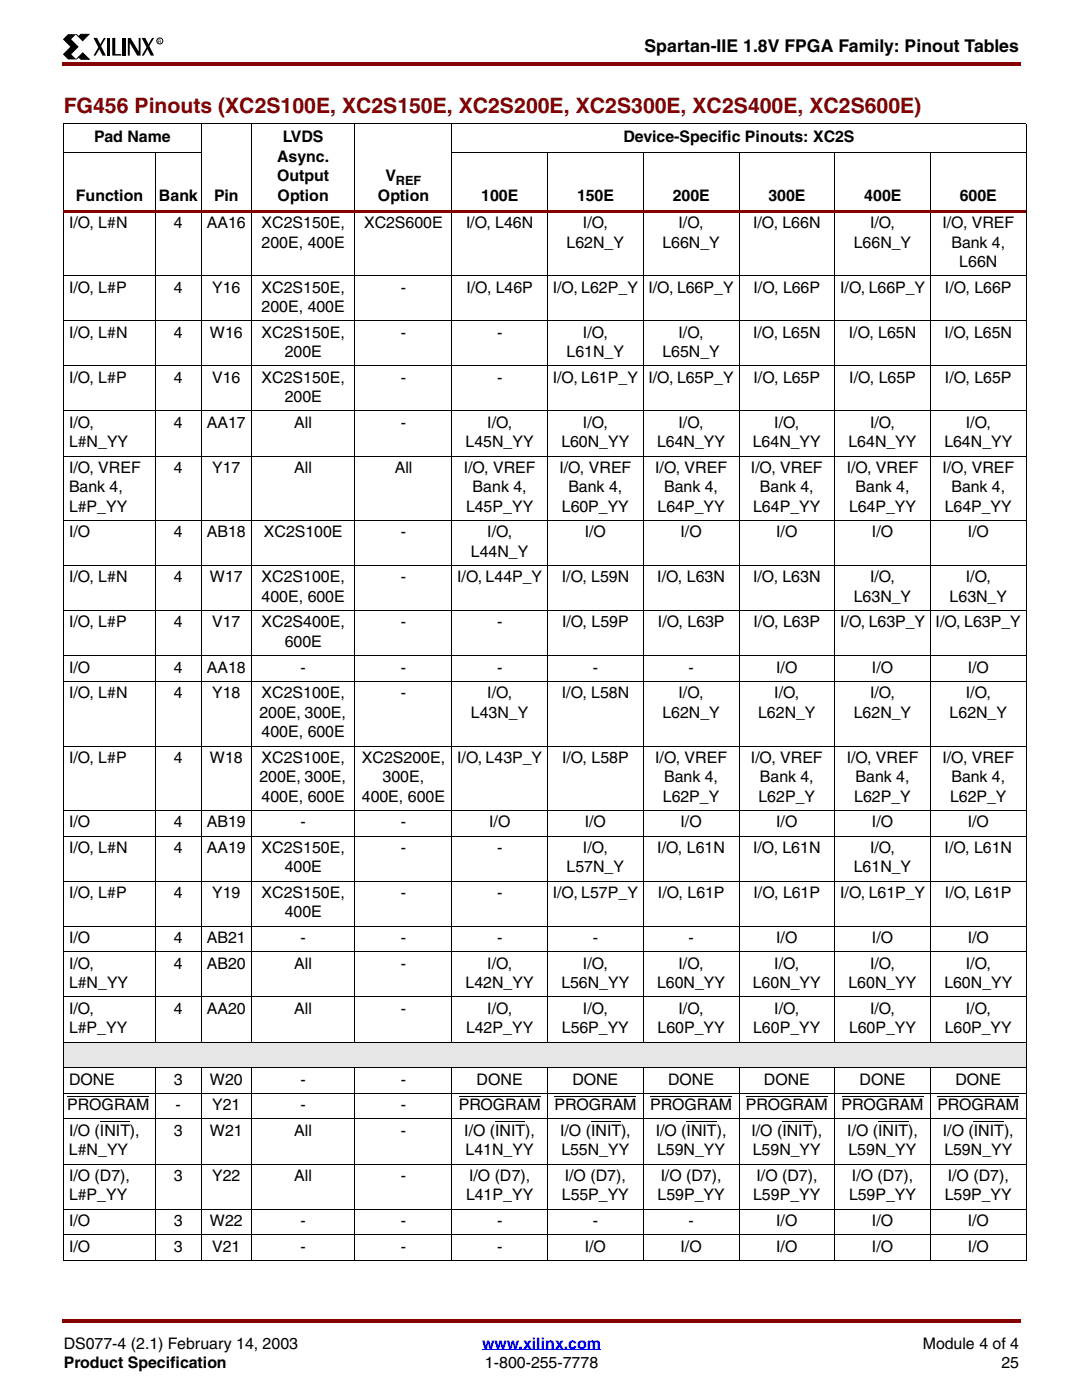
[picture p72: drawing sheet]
<svg xmlns="http://www.w3.org/2000/svg" width="216mm" height="279mm" viewBox="0 0 216 279" stroke-linecap="round" stroke-linejoin="round" font-family="sans-serif">
<defs><g id="words">
<text font-size="4.2" fill="#850000" x="12.7" y="22.6">FG456 Pinouts (XC2S100E, XC2S150E, XC2S200E, XC2S300E, XC2S400E, XC2S600E)</text>
<text font-size="3.5" x="128.5" y="10.5">Spartan-IIE 1.8V FPGA Family: Pinout Tables</text>
<g font-size="3.2">
<text x="18.8" y="28.4">Pad Name</text>
<text x="56.4" y="28.4">LVDS</text>
<text x="124.3" y="28.4">Device-Specific Pinouts: XC2S</text>
<text x="55.2" y="32.3">Async.</text>
<text x="15.1" y="40">Function</text>
<text x="31.7" y="40">Bank</text>
<text x="42.7" y="40">Pin</text>
<text x="55.2" y="36.2">Output</text>
<text x="55.3" y="40">Option</text>
<text x="75.4" y="40">Option</text>
<text x="76.8" y="36.2">V</text>
<text x="96" y="40">100E</text>
<text x="115.1" y="40">150E</text>
<text x="134.1" y="40">200E</text>
<text x="153.2" y="40">300E</text>
<text x="172.3" y="40">400E</text>
<text x="191.4" y="40">600E</text>
<text x="13.8" y="45.5">I/O, L#N</text>
<text x="34.7" y="45.5">4</text>
<text x="41.2" y="45.5">AA16</text>
<text x="52.2" y="45.5">XC2S150E,</text>
<text x="72.6" y="45.5">XC2S600E</text>
<text x="92.9" y="45.5">I/O, L46N</text>
<text x="116.2" y="45.5">I/O,</text>
<text x="135.3" y="45.5">I/O,</text>
<text x="150.2" y="45.5">I/O, L66N</text>
<text x="173.5" y="45.5">I/O,</text>
<text x="187.9" y="45.5">I/O, VREF</text>
<text x="52.2" y="49.4">200E, 400E</text>
<text x="113" y="49.4">L62N_Y</text>
<text x="132.1" y="49.4">L66N_Y</text>
<text x="170.3" y="49.4">L66N_Y</text>
<text x="189.7" y="49.4">Bank 4,</text>
<text x="191.3" y="53.3">L66N</text>
<text x="13.8" y="58.4">I/O, L#P</text>
<text x="34.7" y="58.4">4</text>
<text x="42.3" y="58.4">Y16</text>
<text x="52.2" y="58.4">XC2S150E,</text>
<text x="79.9" y="58.4">-</text>
<text x="93" y="58.4">I/O, L46P</text>
<text x="110.2" y="58.4">I/O, L62P_Y</text>
<text x="129.3" y="58.4">I/O, L66P_Y</text>
<text x="150.2" y="58.4">I/O, L66P</text>
<text x="167.5" y="58.4">I/O, L66P_Y</text>
<text x="188.4" y="58.4">I/O, L66P</text>
<text x="52.2" y="62.3">200E, 400E</text>
<text x="13.8" y="67.4">I/O, L#N</text>
<text x="34.7" y="67.4">4</text>
<text x="41.9" y="67.4">W16</text>
<text x="52.2" y="67.4">XC2S150E,</text>
<text x="56.8" y="71.2">200E</text>
<text x="79.9" y="67.4">-</text>
<text x="99.1" y="67.4">-</text>
<text x="113" y="71.2">L61N_Y</text>
<text x="116.2" y="67.4">I/O,</text>
<text x="132.1" y="71.2">L65N_Y</text>
<text x="135.3" y="67.4">I/O,</text>
<text x="150.2" y="67.4">I/O, L65N</text>
<text x="169.2" y="67.4">I/O, L65N</text>
<text x="188.3" y="67.4">I/O, L65N</text>
<text x="13.8" y="76.4">I/O, L#P</text>
<text x="34.7" y="76.4">4</text>
<text x="42.3" y="76.4">V16</text>
<text x="52.2" y="76.4">XC2S150E,</text>
<text x="79.9" y="76.4">-</text>
<text x="99.1" y="76.4">-</text>
<text x="110.2" y="76.4">I/O, L61P_Y</text>
<text x="129.3" y="76.4">I/O, L65P_Y</text>
<text x="150.2" y="76.4">I/O, L65P</text>
<text x="169.3" y="76.4">I/O, L65P</text>
<text x="188.4" y="76.4">I/O, L65P</text>
<text x="56.8" y="80.3">200E</text>
<text x="13.8" y="85.4">I/O,</text>
<text x="13.8" y="89.2">L#N_YY</text>
<text x="34.7" y="85.4">4</text>
<text x="41.2" y="85.4">AA17</text>
<text x="58.7" y="85.4">All</text>
<text x="79.9" y="85.4">-</text>
<text x="92.8" y="89.2">L45N_YY</text>
<text x="97.2" y="85.4">I/O,</text>
<text x="111.9" y="89.2">L60N_YY</text>
<text x="116.2" y="85.4">I/O,</text>
<text x="131" y="89.2">L64N_YY</text>
<text x="135.3" y="85.4">I/O,</text>
<text x="150.1" y="89.2">L64N_YY</text>
<text x="154.4" y="85.4">I/O,</text>
<text x="169.2" y="89.2">L64N_YY</text>
<text x="173.5" y="85.4">I/O,</text>
<text x="188.3" y="89.2">L64N_YY</text>
<text x="192.6" y="85.4">I/O,</text>
<text x="13.8" y="94.4">I/O, VREF</text>
<text x="34.7" y="94.4">4</text>
<text x="42.3" y="94.4">Y17</text>
<text x="58.7" y="94.4">All</text>
<text x="78.7" y="94.4">All</text>
<text x="92.5" y="94.4">I/O, VREF</text>
<text x="111.5" y="94.4">I/O, VREF</text>
<text x="130.6" y="94.4">I/O, VREF</text>
<text x="149.7" y="94.4">I/O, VREF</text>
<text x="168.8" y="94.4">I/O, VREF</text>
<text x="187.9" y="94.4">I/O, VREF</text>
<text x="13.8" y="98.3">Bank 4,</text>
<text x="94.2" y="98.3">Bank 4,</text>
<text x="113.3" y="98.3">Bank 4,</text>
<text x="132.4" y="98.3">Bank 4,</text>
<text x="151.5" y="98.3">Bank 4,</text>
<text x="170.6" y="98.3">Bank 4,</text>
<text x="189.7" y="98.3">Bank 4,</text>
<text x="13.8" y="102.1">L#P_YY</text>
<text x="13.8" y="107.2">I/O</text>
<text x="34.7" y="107.2">4</text>
<text x="41.2" y="107.2">AB18</text>
<text x="52.6" y="107.2">XC2S100E</text>
<text x="79.9" y="107.2">-</text>
<text x="92.9" y="102.1">L45P_YY</text>
<text x="97.2" y="107.2">I/O,</text>
<text x="112" y="102.1">L60P_YY</text>
<text x="116.6" y="107.2">I/O</text>
<text x="131.1" y="102.1">L64P_YY</text>
<text x="135.7" y="107.2">I/O</text>
<text x="150.2" y="102.1">L64P_YY</text>
<text x="154.8" y="107.2">I/O</text>
<text x="169.3" y="102.1">L64P_YY</text>
<text x="173.9" y="107.2">I/O</text>
<text x="188.4" y="102.1">L64P_YY</text>
<text x="193" y="107.2">I/O</text>
<text x="93.9" y="111.1">L44N_Y</text>
<text x="13.8" y="116.2">I/O, L#N</text>
<text x="34.7" y="116.2">4</text>
<text x="41.9" y="116.2">W17</text>
<text x="52.2" y="116.2">XC2S100E,</text>
<text x="79.9" y="116.2">-</text>
<text x="91.1" y="116.2">I/O, L44P_Y</text>
<text x="112" y="116.2">I/O, L59N</text>
<text x="131.1" y="116.2">I/O, L63N</text>
<text x="150.2" y="116.2">I/O, L63N</text>
<text x="173.5" y="116.2">I/O,</text>
<text x="192.6" y="116.2">I/O,</text>
<text x="13.8" y="125.2">I/O, L#P</text>
<text x="34.7" y="125.2">4</text>
<text x="42.3" y="125.2">V17</text>
<text x="52.2" y="120.1">400E, 600E</text>
<text x="52.2" y="125.2">XC2S400E,</text>
<text x="79.9" y="125.2">-</text>
<text x="99.1" y="125.2">-</text>
<text x="112.1" y="125.2">I/O, L59P</text>
<text x="131.2" y="125.2">I/O, L63P</text>
<text x="150.2" y="125.2">I/O, L63P</text>
<text x="167.5" y="125.2">I/O, L63P_Y</text>
<text x="170.3" y="120.1">L63N_Y</text>
<text x="186.6" y="125.2">I/O, L63P_Y</text>
<text x="189.4" y="120.1">L63N_Y</text>
<text x="56.8" y="129.1">600E</text>
<text x="13.8" y="134.2">I/O</text>
<text x="34.7" y="134.2">4</text>
<text x="41.2" y="134.2">AA18</text>
<text x="59.9" y="134.2">-</text>
<text x="79.9" y="134.2">-</text>
<text x="99.1" y="134.2">-</text>
<text x="118.2" y="134.2">-</text>
<text x="137.3" y="134.2">-</text>
<text x="154.8" y="134.2">I/O</text>
<text x="173.9" y="134.2">I/O</text>
<text x="193" y="134.2">I/O</text>
<text x="13.8" y="139.4">I/O, L#N</text>
<text x="34.7" y="139.4">4</text>
<text x="42.3" y="139.4">Y18</text>
<text x="51.7" y="143.2">200E, 300E,</text>
<text x="52.2" y="139.4">XC2S100E,</text>
<text x="79.9" y="139.4">-</text>
<text x="93.9" y="143.2">L43N_Y</text>
<text x="97.2" y="139.4">I/O,</text>
<text x="112" y="139.4">I/O, L58N</text>
<text x="132.1" y="143.2">L62N_Y</text>
<text x="135.3" y="139.4">I/O,</text>
<text x="151.2" y="143.2">L62N_Y</text>
<text x="154.4" y="139.4">I/O,</text>
<text x="170.3" y="143.2">L62N_Y</text>
<text x="173.5" y="139.4">I/O,</text>
<text x="189.4" y="143.2">L62N_Y</text>
<text x="192.6" y="139.4">I/O,</text>
<text x="52.2" y="147.1">400E, 600E</text>
<text x="13.8" y="152.2">I/O, L#P</text>
<text x="34.7" y="152.2">4</text>
<text x="41.9" y="152.2">W18</text>
<text x="52.2" y="152.2">XC2S100E,</text>
<text x="72.2" y="152.2">XC2S200E,</text>
<text x="91.1" y="152.2">I/O, L43P_Y</text>
<text x="112.1" y="152.2">I/O, L58P</text>
<text x="130.6" y="152.2">I/O, VREF</text>
<text x="149.7" y="152.2">I/O, VREF</text>
<text x="168.8" y="152.2">I/O, VREF</text>
<text x="187.9" y="152.2">I/O, VREF</text>
<text x="51.7" y="156.1">200E, 300E,</text>
<text x="52.2" y="160">400E, 600E</text>
<text x="72.1" y="160">400E, 600E</text>
<text x="76.3" y="156.1">300E,</text>
<text x="132.2" y="160">L62P_Y</text>
<text x="132.4" y="156.1">Bank 4,</text>
<text x="151.3" y="160">L62P_Y</text>
<text x="151.5" y="156.1">Bank 4,</text>
<text x="170.3" y="160">L62P_Y</text>
<text x="170.6" y="156.1">Bank 4,</text>
<text x="189.4" y="160">L62P_Y</text>
<text x="189.7" y="156.1">Bank 4,</text>
<text x="13.8" y="165.1">I/O</text>
<text x="34.7" y="165.1">4</text>
<text x="41.2" y="165.1">AB19</text>
<text x="59.9" y="165.1">-</text>
<text x="79.9" y="165.1">-</text>
<text x="97.5" y="165.1">I/O</text>
<text x="116.6" y="165.1">I/O</text>
<text x="135.7" y="165.1">I/O</text>
<text x="154.8" y="165.1">I/O</text>
<text x="173.9" y="165.1">I/O</text>
<text x="193" y="165.1">I/O</text>
<text x="13.8" y="170.2">I/O, L#N</text>
<text x="34.7" y="170.2">4</text>
<text x="41.2" y="170.2">AA19</text>
<text x="52.2" y="170.2">XC2S150E,</text>
<text x="79.9" y="170.2">-</text>
<text x="99.1" y="170.2">-</text>
<text x="116.2" y="170.2">I/O,</text>
<text x="131.1" y="170.2">I/O, L61N</text>
<text x="150.2" y="170.2">I/O, L61N</text>
<text x="173.5" y="170.2">I/O,</text>
<text x="188.3" y="170.2">I/O, L61N</text>
<text x="13.8" y="179.2">I/O, L#P</text>
<text x="34.7" y="179.2">4</text>
<text x="42.3" y="179.2">Y19</text>
<text x="52.2" y="179.2">XC2S150E,</text>
<text x="56.8" y="174.1">400E</text>
<text x="79.9" y="179.2">-</text>
<text x="99.1" y="179.2">-</text>
<text x="110.2" y="179.2">I/O, L57P_Y</text>
<text x="113" y="174.1">L57N_Y</text>
<text x="131.2" y="179.2">I/O, L61P</text>
<text x="150.2" y="179.2">I/O, L61P</text>
<text x="167.5" y="179.2">I/O, L61P_Y</text>
<text x="170.3" y="174.1">L61N_Y</text>
<text x="188.4" y="179.2">I/O, L61P</text>
<text x="56.8" y="183.1">400E</text>
<text x="13.8" y="188.2">I/O</text>
<text x="34.7" y="188.2">4</text>
<text x="41.2" y="188.2">AB21</text>
<text x="59.9" y="188.2">-</text>
<text x="79.9" y="188.2">-</text>
<text x="99.1" y="188.2">-</text>
<text x="118.2" y="188.2">-</text>
<text x="137.3" y="188.2">-</text>
<text x="154.8" y="188.2">I/O</text>
<text x="173.9" y="188.2">I/O</text>
<text x="193" y="188.2">I/O</text>
<text x="13.8" y="193.3">I/O,</text>
<text x="13.8" y="197.2">L#N_YY</text>
<text x="34.7" y="193.3">4</text>
<text x="41.2" y="193.3">AB20</text>
<text x="58.7" y="193.3">All</text>
<text x="79.9" y="193.3">-</text>
<text x="92.8" y="197.2">L42N_YY</text>
<text x="97.2" y="193.3">I/O,</text>
<text x="111.9" y="197.2">L56N_YY</text>
<text x="116.2" y="193.3">I/O,</text>
<text x="131" y="197.2">L60N_YY</text>
<text x="135.3" y="193.3">I/O,</text>
<text x="150.1" y="197.2">L60N_YY</text>
<text x="154.4" y="193.3">I/O,</text>
<text x="169.2" y="197.2">L60N_YY</text>
<text x="173.5" y="193.3">I/O,</text>
<text x="188.3" y="197.2">L60N_YY</text>
<text x="192.6" y="193.3">I/O,</text>
<text x="13.8" y="202.3">I/O,</text>
<text x="34.7" y="202.3">4</text>
<text x="41.2" y="202.3">AA20</text>
<text x="58.7" y="202.3">All</text>
<text x="79.9" y="202.3">-</text>
<text x="97.2" y="202.3">I/O,</text>
<text x="116.2" y="202.3">I/O,</text>
<text x="135.3" y="202.3">I/O,</text>
<text x="154.4" y="202.3">I/O,</text>
<text x="173.5" y="202.3">I/O,</text>
<text x="192.6" y="202.3">I/O,</text>
<text x="13.8" y="206.2">L#P_YY</text>
<text x="92.9" y="206.2">L42P_YY</text>
<text x="112" y="206.2">L56P_YY</text>
<text x="131.1" y="206.2">L60P_YY</text>
<text x="150.2" y="206.2">L60P_YY</text>
<text x="169.3" y="206.2">L60P_YY</text>
<text x="188.4" y="206.2">L60P_YY</text>
<text x="13.4" y="221.5">PROGRAM</text>
<text x="13.8" y="216.5">DONE</text>
<text x="34.7" y="216.5">3</text>
<text x="35" y="221.5">-</text>
<text x="41.9" y="216.5">W20</text>
<text x="42.3" y="221.5">Y21</text>
<text x="59.9" y="216.5">-</text>
<text x="59.9" y="221.5">-</text>
<text x="79.9" y="216.5">-</text>
<text x="79.9" y="221.5">-</text>
<text x="91.5" y="221.5">PROGRAM</text>
<text x="95" y="216.5">DONE</text>
<text x="110.6" y="221.5">PROGRAM</text>
<text x="114.1" y="216.5">DONE</text>
<text x="129.7" y="221.5">PROGRAM</text>
<text x="133.2" y="216.5">DONE</text>
<text x="148.7" y="221.5">PROGRAM</text>
<text x="152.3" y="216.5">DONE</text>
<text x="167.8" y="221.5">PROGRAM</text>
<text x="171.4" y="216.5">DONE</text>
<text x="186.9" y="221.5">PROGRAM</text>
<text x="190.5" y="216.5">DONE</text>
<text x="13.8" y="226.7">I/O (INIT),</text>
<text x="34.7" y="226.7">3</text>
<text x="41.9" y="226.7">W21</text>
<text x="58.7" y="226.7">All</text>
<text x="79.9" y="226.7">-</text>
<text x="92.6" y="226.7">I/O (INIT),</text>
<text x="111.7" y="226.7">I/O (INIT),</text>
<text x="130.8" y="226.7">I/O (INIT),</text>
<text x="149.9" y="226.7">I/O (INIT),</text>
<text x="169" y="226.7">I/O (INIT),</text>
<text x="188" y="226.7">I/O (INIT),</text>
<text x="13.8" y="230.5">L#N_YY</text>
<text x="92.8" y="230.5">L41N_YY</text>
<text x="111.9" y="230.5">L55N_YY</text>
<text x="131" y="230.5">L59N_YY</text>
<text x="150.1" y="230.5">L59N_YY</text>
<text x="169.2" y="230.5">L59N_YY</text>
<text x="188.3" y="230.5">L59N_YY</text>
<text x="13.8" y="235.7">I/O (D7),</text>
<text x="13.8" y="239.5">L#P_YY</text>
<text x="34.7" y="235.7">3</text>
<text x="42.3" y="235.7">Y22</text>
<text x="58.7" y="235.7">All</text>
<text x="79.9" y="235.7">-</text>
<text x="92.9" y="239.5">L41P_YY</text>
<text x="93.6" y="235.7">I/O (D7),</text>
<text x="112" y="239.5">L55P_YY</text>
<text x="112.6" y="235.7">I/O (D7),</text>
<text x="131.1" y="239.5">L59P_YY</text>
<text x="131.7" y="235.7">I/O (D7),</text>
<text x="150.2" y="239.5">L59P_YY</text>
<text x="150.8" y="235.7">I/O (D7),</text>
<text x="169.3" y="239.5">L59P_YY</text>
<text x="169.9" y="235.7">I/O (D7),</text>
<text x="188.4" y="239.5">L59P_YY</text>
<text x="189" y="235.7">I/O (D7),</text>
<text x="13.8" y="244.6">I/O</text>
<text x="34.7" y="244.6">3</text>
<text x="41.9" y="244.6">W22</text>
<text x="59.9" y="244.6">-</text>
<text x="79.9" y="244.6">-</text>
<text x="99.1" y="244.6">-</text>
<text x="118.2" y="244.6">-</text>
<text x="137.3" y="244.6">-</text>
<text x="154.8" y="244.6">I/O</text>
<text x="173.9" y="244.6">I/O</text>
<text x="193" y="244.6">I/O</text>
<text x="13.8" y="249.8">I/O</text>
<text x="34.7" y="249.8">3</text>
<text x="42.3" y="249.8">V21</text>
<text x="59.9" y="249.8">-</text>
<text x="79.9" y="249.8">-</text>
<text x="99.1" y="249.8">-</text>
<text x="116.6" y="249.8">I/O</text>
<text x="135.7" y="249.8">I/O</text>
<text x="154.8" y="249.8">I/O</text>
<text x="173.9" y="249.8">I/O</text>
<text x="193" y="249.8">I/O</text>
<text x="12.7" y="269.2">DS077-4 (2.1) February 14, 2003</text>
<text x="184" y="269.2">Module 4 of 4</text>
<text x="12.7" y="273.1">Product Specification</text>
<text x="96.7" y="273.1">1-800-255-7778</text>
<text x="199.7" y="273.1">25</text>
</g>
<text font-size="3.2" fill="#00f" x="96.1" y="269.2">www.xilinx.com</text>
<text font-size="2.5" x="79" y="37">REF</text>
<text font-size="1" x="31.5" y="8.5">R</text>
</g></defs>
<g fill="#850000">
<path d="M12.4 12.4h.3v.7h-.3z"/>
<path d="M12.7 12.4h190.8v.7h-190.8z"/>
</g>
<path d="M12.7 267h190.5v9.9h-190.5z" fill="#fff"/>
<path d="M96.1 269.4h23.7" fill="none" stroke="#00f" stroke-width=".2"/>
<g fill="#850000">
<path d="M12.4 263.2h.3v.7h-.3z"/>
<path d="M12.7 263.2h190.8v.7h-190.8z"/>
</g>
<path d="M12.4 6.7h20.2v5.2h-20.2z" fill="#fff"/>
<path d="M13.6 6.8h1.6l-1 1 1.5 1.5-1.5 1.5 1 1.1h-1.6l-1.1-1.1 1.5-1.5-1.5-1.5zM18.6 7.6h.8l1.7 3.5h-.7zM20.7 7.6h.4l-2 3.5h-.5zM21.3 7.6h.6v3.5h-.6zM22.4 7.6h.6v3.2h1.2v.3h-1.8zM24.5 7.6h.6v3.5h-.6zM25.5 7.6h.5l1.7 2.7v-2.7h.3v3.5h-.6l-1.5-2.5v2.5h-.4zM28.3 7.6h.7l1.7 3.5h-.6zM30.3 7.6h.4l-2 3.5h-.4z" fill="#000"/>
<path d="M15.2 6.8l.5 .5 .4-.5 1.6 .1-1.2 1.2zM15.7 11.4l-.5 .4 1.3-1.2 1.3 1.2h-1.7z" fill="#000" stroke="#000" stroke-width=".2"/>
<circle cx="31.9" cy="8.2" r=".6" fill="none" stroke="#000" stroke-width=".2"/>
<path d="M12.7 208h191.9v5.1h-191.9z" fill="#e6e6e6"/>
<g fill="none" stroke="#000" stroke-width=".2">
<path d="M12.7 24.7h191.9M12.7 30.5h27.5M12.7 24.7v226.8M30.9 30.5v177.5M40.1 24.6v183.4M50.1 24.6v183.4M70.8 24.6v183.4M90 30.5h114.6M90.1 24.6v183.4M109.2 30.5v177.5M128.3 30.5v177.5M147.4 30.5v177.5"/>
<path d="M166.5 30.5v177.5M185.5 30.5v177.5M204.6 24.7v226.8M13.4 218.8h16.3M30.9 213v38.6M40.1 213v38.6M50.1 213v38.6M70.8 213v38.6M90.1 213v38.6M91.5 218.8h16.3M109.2 213v38.6M110.6 218.8h16.3"/>
<path d="M128.3 213v38.6M129.7 218.8h16.3M147.4 213v38.6M148.7 218.8h16.4M166.5 213v38.6M167.8 218.8h16.3M185.5 213v38.6M186.9 218.8h16.3M19.9 223.9h6M98.8 223.9h5.9M117.9 223.9h5.9M136.9 223.9h6"/>
<path d="M156 223.9h6M175.1 223.9h6M194.2 223.9h6"/>
</g>
<path d="M12.7 41.9h191.9v.6h-191.9z" fill="#850000"/>
<g fill="none" stroke="#000" stroke-width=".2">
<path d="M12.7 55h191.9M12.7 64h191.9M12.7 73h191.9M12.7 82h191.9M12.7 91h191.9M12.7 103.9h191.9M12.7 112.9h191.9M12.7 121.9h191.9M12.7 130.9h191.9M12.7 136h191.9M12.7 148.9h191.9M12.7 161.8h191.9"/>
<path d="M12.7 166.9h191.9M12.7 175.9h191.9M12.7 184.9h191.9M12.7 190h191.9M12.7 199h191.9M12.7 208h191.9M12.7 213.1h191.9M12.7 218.2h191.9M12.7 223.3h191.9M12.7 232.3h191.9M12.7 241.3h191.9M12.7 246.4h191.9"/>
<path d="M12.7 251.5h191.9"/>
</g>
<use href="#words"/>
</svg>
